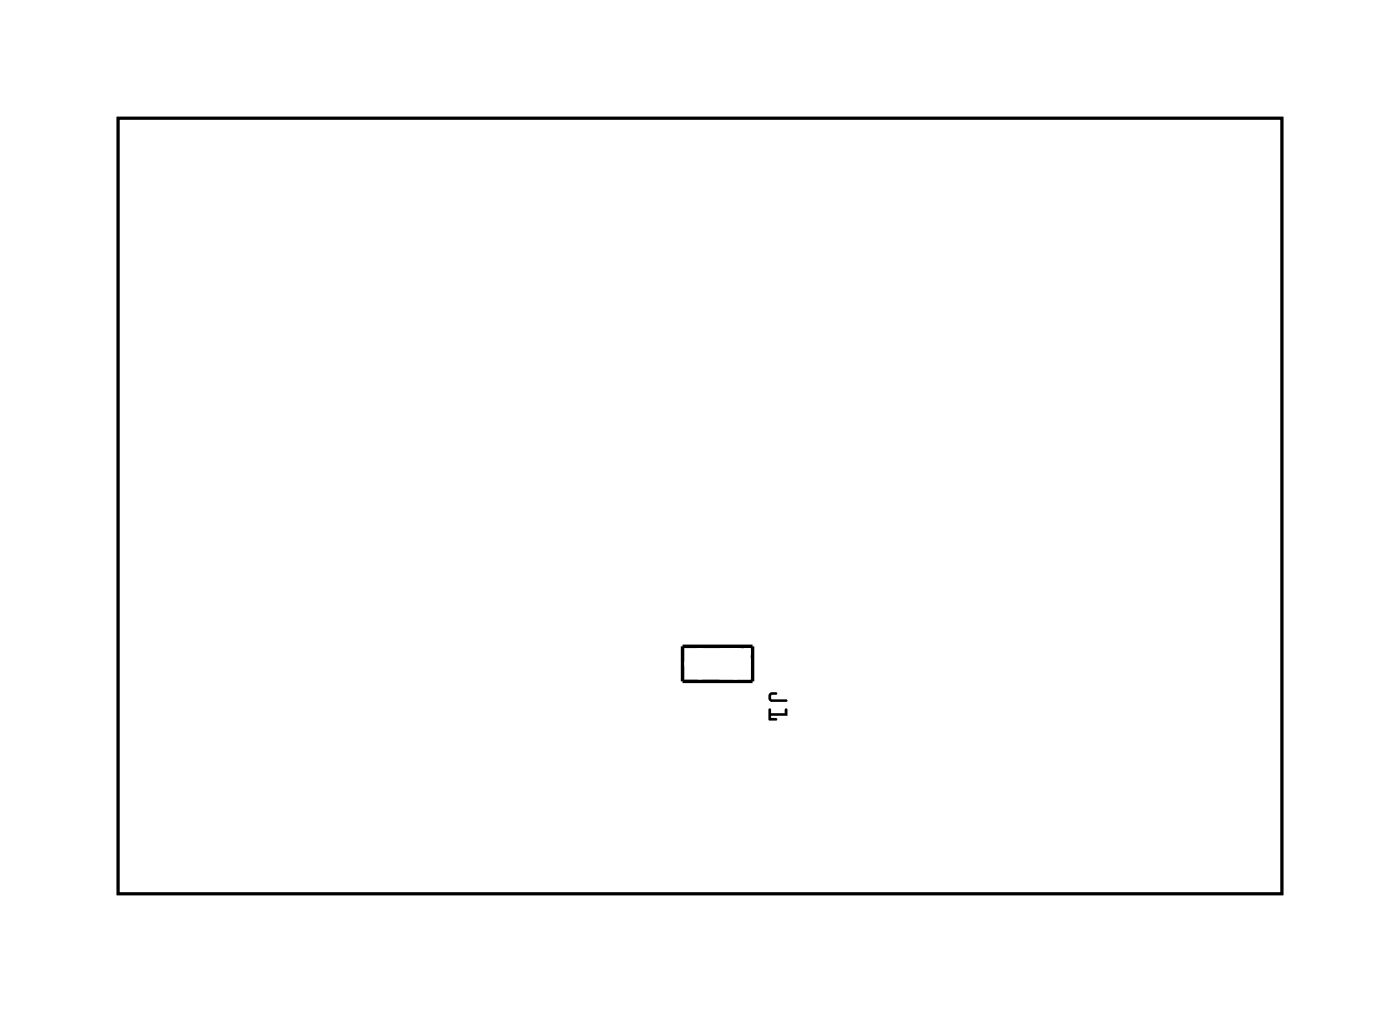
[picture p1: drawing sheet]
<svg xmlns="http://www.w3.org/2000/svg" width="102mm" height="73mm" viewBox="0 0 102 73" stroke-linecap="round" stroke-linejoin="round" font-family="sans-serif">
<path d="M8.6 8.6h84.4v56.2h-84.4z" fill="none" stroke="#000" stroke-width=".2"/>
<path d="M8.6 8.6h84.4v56.2h-84.4z" fill="none" stroke="#000" stroke-width=".07"/>
<path d="M49.5 46.9h5.1v2.5h-5.1z" fill="none" stroke="#000" stroke-width=".25"/>
<path d="M53.7 46.9l.9 .9" fill="none" stroke="#000" stroke-width=".13"/>
<g fill="#000">
<path d="M55.9 50.3l.1-.1 .4 .1-.1 .1h-.3v.3h1l.1 .1-1.2 .1-.1-.3zM55.8 51.4h.1l.1 .3h1v-.3h.1v.5h-1.1v.2h.3l.1 .1h-.6z"/>
<path d="M55.8 50.3l.5-.1a.1 .1 0 0 1 .1 .1 .1 .1 0 0 1-.1 .1h-.3v.3h1a.1 .1 0 0 1 .1 .1 .1 .1 0 0 1-.1 .1h-1.1l-.1-.3zM55.9 50.3l-.1 .3 .1 .3 1.2-.1-.1-.1h-1v-.3h.3l.1-.1-.4-.1zM55.8 51.4h.2v.3h1v-.2a.1 .1 0 0 1 0-.1 .1 .1 0 0 1 .1 .1v.4h-1.1v.2h.3a.1 .1 0 0 1 .1 .1 .1 .1 0 0 1-.1 .1l-.5-.1zM55.8 51.4v.8h.6l-.1-.1h-.4v-.2h1.2v-.5h-.1v.3h-1.1v-.3z"/>
</g>
<circle cx="55.9" cy="38" r=".53" fill="#fff"/>
<circle cx="55.9" cy="38" r=".53" fill="none" stroke="#fff" stroke-width=".51"/>
<path d="M55.4 36.8l-.2 .5v1.3a.66 .66 0 0 0 .7 .7 .66 .66 0 0 0 .6-.7v-1.3a.66 .66 0 0 0-.4-.6 .66 .66 0 0 0-.7 .1zM55.5 38a.41 .41 0 0 1 .8 0 .41 .41 0 0 1-.8 0z" fill="#fff"/>
<g fill="none" stroke="#fff" stroke-width=".25">
<path d="M55.4 36.8a.66 .66 0 0 1 .7-.1 .66 .66 0 0 1 .4 .6v1.3a.66 .66 0 0 1-.6 .7 .66 .66 0 0 1-.7-.7v-1.3z"/>
<circle cx="55.9" cy="38" r=".41"/>
</g>
<circle cx="53.3" cy="38" r=".53" fill="#fff"/>
<circle cx="53.3" cy="38" r=".53" fill="none" stroke="#fff" stroke-width=".51"/>
<path d="M52.9 36.8l-.2 .5v1.3a.66 .66 0 0 0 .6 .7 .66 .66 0 0 0 .7-.7v-1.3a.66 .66 0 0 0-.4-.6 .66 .66 0 0 0-.7 .1zM52.9 38a.45 .45 0 0 1 .9 0 .45 .45 0 0 1-.9 0z" fill="#fff"/>
<g fill="none" stroke="#fff" stroke-width=".25">
<path d="M52.9 36.8a.66 .66 0 0 1 .7-.1 .66 .66 0 0 1 .4 .6v1.3a.66 .66 0 0 1-.7 .7 .66 .66 0 0 1-.6-.7v-1.3z"/>
<circle cx="53.3" cy="38" r=".41"/>
</g>
<circle cx="53.3" cy="30.4" r=".53" fill="#fff"/>
<circle cx="53.3" cy="30.4" r=".53" fill="none" stroke="#fff" stroke-width=".51"/>
<path d="M52.9 29.2l-.2 .5v1.3a.66 .66 0 0 0 .6 .7 .66 .66 0 0 0 .7-.7v-1.3a.66 .66 0 0 0-.4-.6 .66 .66 0 0 0-.7 .1zM52.9 30.4a.45 .45 0 0 1 .9 0 .45 .45 0 0 1-.9 0z" fill="#fff"/>
<g fill="none" stroke="#fff" stroke-width=".25">
<path d="M52.9 29.2a.66 .66 0 0 1 .7-.1 .66 .66 0 0 1 .4 .6v1.3a.66 .66 0 0 1-.7 .7 .66 .66 0 0 1-.6-.7v-1.3z"/>
<circle cx="53.3" cy="30.4" r=".41"/>
</g>
<circle cx="55.9" cy="30.4" r=".53" fill="#fff"/>
<circle cx="55.9" cy="30.4" r=".53" fill="none" stroke="#fff" stroke-width=".51"/>
<path d="M55.4 29.2l-.2 .5v1.3a.66 .66 0 0 0 .7 .7 .66 .66 0 0 0 .6-.7v-1.3a.66 .66 0 0 0-.4-.6 .66 .66 0 0 0-.7 .1zM55.5 30.4a.41 .41 0 0 1 .8 0 .41 .41 0 0 1-.8 0z" fill="#fff"/>
<g fill="none" stroke="#fff" stroke-width=".25">
<path d="M55.4 29.2a.66 .66 0 0 1 .7-.1 .66 .66 0 0 1 .4 .6v1.3a.66 .66 0 0 1-.6 .7 .66 .66 0 0 1-.7-.7v-1.3z"/>
<circle cx="55.9" cy="30.4" r=".41"/>
</g>
<circle cx="50.8" cy="38" r=".53" fill="#fff"/>
<circle cx="50.8" cy="38" r=".53" fill="none" stroke="#fff" stroke-width=".51"/>
<path d="M50.3 36.8l-.2 .5v1.3a.66 .66 0 0 0 .7 .7 .66 .66 0 0 0 .7-.7v-1.3a.66 .66 0 0 0-.4-.6 .66 .66 0 0 0-.8 .1zM50.4 38a.41 .41 0 0 1 .8 0 .41 .41 0 0 1-.8 0z" fill="#fff"/>
<g fill="none" stroke="#fff" stroke-width=".25">
<path d="M50.3 36.8a.66 .66 0 0 1 .8-.1 .66 .66 0 0 1 .4 .6v1.3a.66 .66 0 0 1-.7 .7 .66 .66 0 0 1-.7-.7v-1.3z"/>
<circle cx="50.8" cy="38" r=".41"/>
</g>
<circle cx="48.3" cy="38" r=".53" fill="#fff"/>
<circle cx="48.3" cy="38" r=".53" fill="none" stroke="#fff" stroke-width=".51"/>
<path d="M47.8 36.8l-.2 .5v1.3a.66 .66 0 0 0 .7 .7 .66 .66 0 0 0 .6-.7v-1.3a.66 .66 0 0 0-.4-.6 .66 .66 0 0 0-.7 .1zM47.9 38a.41 .41 0 0 1 .8 0 .41 .41 0 0 1-.8 0z" fill="#fff"/>
<g fill="none" stroke="#fff" stroke-width=".25">
<path d="M47.8 36.8a.66 .66 0 0 1 .7-.1 .66 .66 0 0 1 .4 .6v1.3a.66 .66 0 0 1-.6 .7 .66 .66 0 0 1-.7-.7v-1.3z"/>
<circle cx="48.3" cy="38" r=".41"/>
</g>
<circle cx="50.8" cy="30.4" r=".53" fill="#fff"/>
<circle cx="50.8" cy="30.4" r=".53" fill="none" stroke="#fff" stroke-width=".51"/>
<path d="M50.3 29.2l-.2 .5v1.3a.66 .66 0 0 0 .7 .7 .66 .66 0 0 0 .7-.7v-1.3a.66 .66 0 0 0-.4-.6 .66 .66 0 0 0-.8 .1zM50.4 30.4a.41 .41 0 0 1 .8 0 .41 .41 0 0 1-.8 0z" fill="#fff"/>
<g fill="none" stroke="#fff" stroke-width=".25">
<path d="M50.3 29.2a.66 .66 0 0 1 .8-.1 .66 .66 0 0 1 .4 .6v1.3a.66 .66 0 0 1-.7 .7 .66 .66 0 0 1-.7-.7v-1.3z"/>
<circle cx="50.8" cy="30.4" r=".41"/>
</g>
<circle cx="48.3" cy="30.4" r=".53" fill="#fff"/>
<circle cx="48.3" cy="30.4" r=".53" fill="none" stroke="#fff" stroke-width=".51"/>
<path d="M47.8 29.2l-.2 .5v1.3a.66 .66 0 0 0 .7 .7 .66 .66 0 0 0 .6-.7v-1.3a.66 .66 0 0 0-.4-.6 .66 .66 0 0 0-.7 .1zM47.9 30.4a.41 .41 0 0 1 .8 0 .41 .41 0 0 1-.8 0z" fill="#fff"/>
<g fill="none" stroke="#fff" stroke-width=".25">
<path d="M47.8 29.2a.66 .66 0 0 1 .7-.1 .66 .66 0 0 1 .4 .6v1.3a.66 .66 0 0 1-.6 .7 .66 .66 0 0 1-.7-.7v-1.3z"/>
<circle cx="48.3" cy="30.4" r=".41"/>
</g>
<circle cx="53.3" cy="25.3" r=".7" fill="#fff"/>
<circle cx="53.3" cy="25.3" r=".7" fill="none" stroke="#fff" stroke-width=".76" stroke-linecap="butt"/>
<circle cx="43.2" cy="25.3" r=".7" fill="#fff"/>
<circle cx="43.2" cy="25.3" r=".7" fill="none" stroke="#fff" stroke-width=".76" stroke-linecap="butt"/>
<circle cx="63.5" cy="40.5" r=".7" fill="#fff"/>
<circle cx="63.5" cy="40.5" r=".7" fill="none" stroke="#fff" stroke-width=".76" stroke-linecap="butt"/>
<circle cx="53.3" cy="40.5" r=".7" fill="#fff"/>
<circle cx="53.3" cy="40.5" r=".7" fill="none" stroke="#fff" stroke-width=".76" stroke-linecap="butt"/>
<circle cx="61" cy="43.1" r=".7" fill="#fff"/>
<circle cx="61" cy="43.1" r=".7" fill="none" stroke="#fff" stroke-width=".76" stroke-linecap="butt"/>
<circle cx="50.8" cy="43.1" r=".7" fill="#fff"/>
<circle cx="50.8" cy="43.1" r=".7" fill="none" stroke="#fff" stroke-width=".76" stroke-linecap="butt"/>
<circle cx="63.5" cy="38" r=".7" fill="#fff"/>
<circle cx="63.5" cy="38" r=".7" fill="none" stroke="#fff" stroke-width=".76" stroke-linecap="butt"/>
<circle cx="63.5" cy="30.4" r=".7" fill="#fff"/>
<circle cx="63.5" cy="30.4" r=".7" fill="none" stroke="#fff" stroke-width=".76" stroke-linecap="butt"/>
<circle cx="58.4" cy="48.1" r=".59" fill="#fff"/>
<circle cx="58.4" cy="48.1" r=".59" fill="none" stroke="#fff" stroke-width=".73" stroke-linecap="butt"/>
<circle cx="61" cy="48.1" r=".59" fill="#fff"/>
<circle cx="61" cy="48.1" r=".59" fill="none" stroke="#fff" stroke-width=".73" stroke-linecap="butt"/>
<path d="M60.1 47.3v1.7h1.7v-1.7zM60.6 48.1a.35 .35 0 0 1 .7 0 .35 .35 0 0 1-.7 0z" fill="#fff"/>
<g fill="none" stroke="#fff" stroke-width=".25">
<path d="M60.1 47.3h1.7v1.7h-1.7z"/>
<circle cx="61" cy="48.1" r=".35"/>
</g>
<circle cx="50.8" cy="27.8" r=".59" fill="#fff"/>
<circle cx="50.8" cy="27.8" r=".59" fill="none" stroke="#fff" stroke-width=".73" stroke-linecap="butt"/>
<circle cx="48.3" cy="27.8" r=".59" fill="#fff"/>
<circle cx="48.3" cy="27.8" r=".59" fill="none" stroke="#fff" stroke-width=".73" stroke-linecap="butt"/>
<path d="M52.6 47.4h1.5v1.5h-1.5z" fill="#fff"/>
<path d="M52.6 47.4h1.5v1.5h-1.5z" fill="none" stroke="#fff" stroke-width=".76" stroke-linecap="butt"/>
<circle cx="53.3" cy="48.1" r=".74" fill="#fff"/>
<circle cx="53.3" cy="48.1" r=".74" fill="none" stroke="#fff" stroke-width=".76" stroke-linecap="butt"/>
<circle cx="50.8" cy="48.1" r=".74" fill="#fff"/>
<circle cx="50.8" cy="48.1" r=".74" fill="none" stroke="#fff" stroke-width=".76" stroke-linecap="butt"/>
<path d="M52.6 47.4h1.5v1.5h-1.5z" fill="#fff"/>
<path d="M52.6 47.4h1.5v1.5h-1.5z" fill="none" stroke="#fff" stroke-width=".76" stroke-linecap="butt"/>
<circle cx="53.3" cy="48.1" r=".74" fill="#fff"/>
<circle cx="53.3" cy="48.1" r=".74" fill="none" stroke="#fff" stroke-width=".76" stroke-linecap="butt"/>
<circle cx="50.8" cy="48.1" r=".74" fill="#fff"/>
<circle cx="50.8" cy="48.1" r=".74" fill="none" stroke="#fff" stroke-width=".76" stroke-linecap="butt"/>
</svg>
